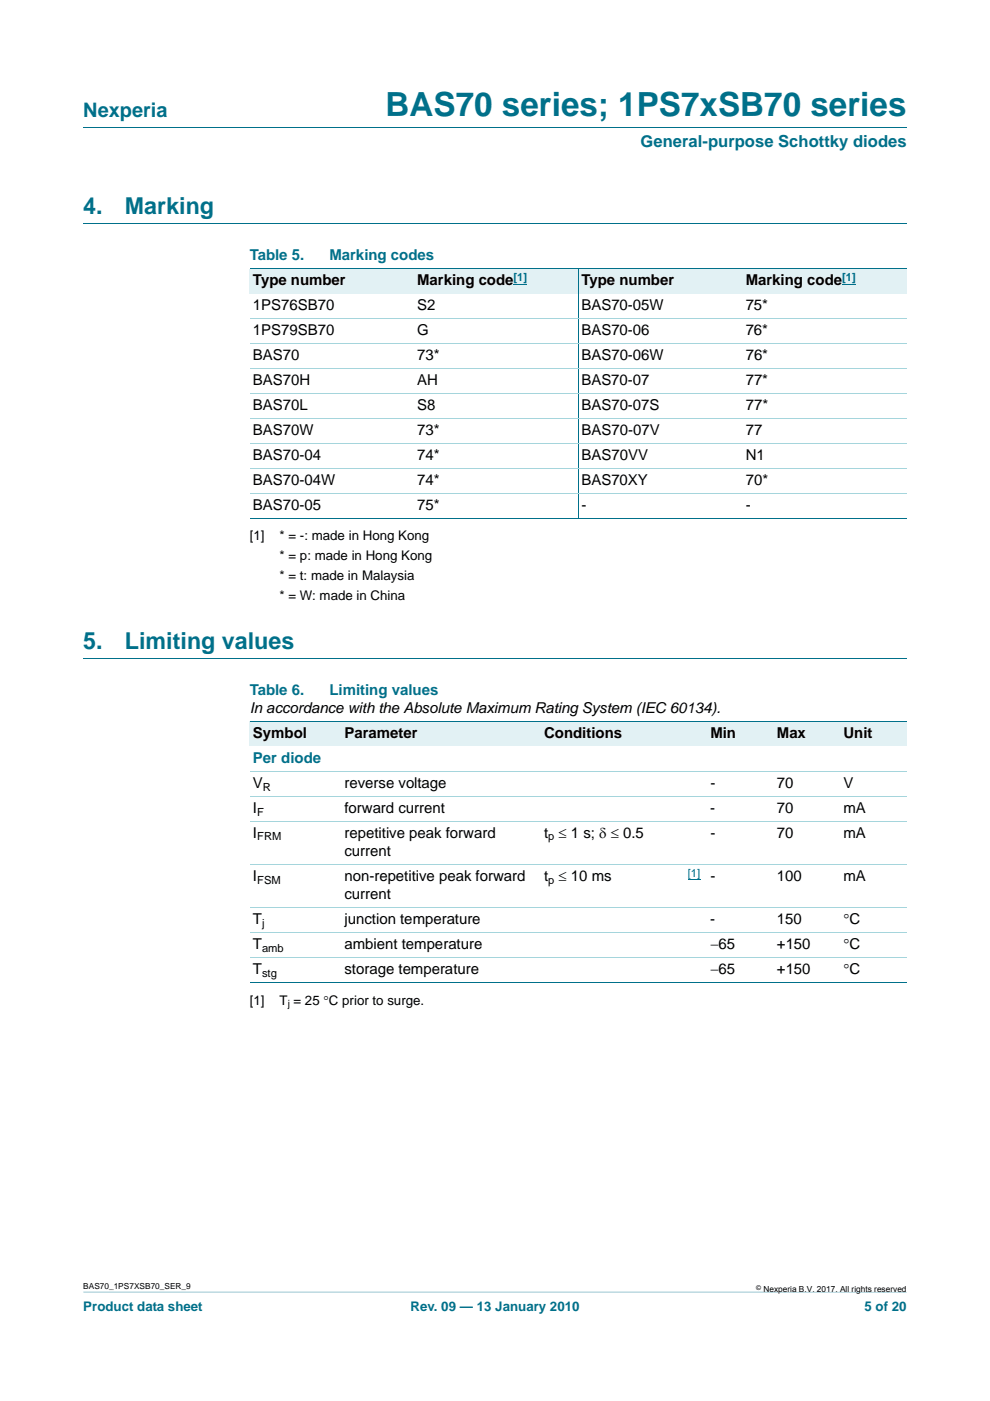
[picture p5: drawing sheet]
<svg xmlns="http://www.w3.org/2000/svg" width="210mm" height="297mm" viewBox="0 0 210 297" stroke-linecap="round" stroke-linejoin="round" font-family="sans-serif">
<defs><g id="words">
<text font-size="7" fill="#00708a" x="81.8" y="24.6">BAS70 series; 1PS7xSB70 series</text>
<g font-size="4.9" fill="#00708a">
<text x="17.7" y="45.4">4.</text>
<text x="26.5" y="45.4">Marking</text>
<text x="17.7" y="137.5">5.</text>
<text x="26.5" y="137.5">Limiting values</text>
</g>
<text font-size="4.2" fill="#00708a" x="17.7" y="24.9">Nexperia</text>
<text font-size="3.5" fill="#00708a" x="135.9" y="31.1">General-purpose Schottky diodes</text>
<g font-size="3.2" fill="#00708a">
<text x="53" y="55.2">Table 5.</text>
<text x="69.9" y="55.2">Marking codes</text>
<text x="53" y="147.3">Table 6.</text>
<text x="69.9" y="147.3">Limiting values</text>
<text x="53.7" y="161.8">Per diode</text>
</g>
<g font-size="3.2">
<text x="53.7" y="60.5">Type number</text>
<text x="53.7" y="65.8">1PS76SB70</text>
<text x="88.5" y="65.8">S2</text>
<text x="88.5" y="60.5">Marking code</text>
<text x="123.3" y="65.8">BAS70-05W</text>
<text x="123.3" y="60.5">Type number</text>
<text x="158.2" y="65.8">75*</text>
<text x="158.2" y="60.5">Marking code</text>
<text x="53.7" y="71.1">1PS79SB70</text>
<text x="88.5" y="71.1">G</text>
<text x="123.3" y="71.1">BAS70-06</text>
<text x="158.2" y="71.1">76*</text>
<text x="53.7" y="76.4">BAS70</text>
<text x="88.5" y="76.4">73*</text>
<text x="123.3" y="76.4">BAS70-06W</text>
<text x="158.2" y="76.4">76*</text>
<text x="53.7" y="81.7">BAS70H</text>
<text x="88.5" y="81.7">AH</text>
<text x="123.3" y="81.7">BAS70-07</text>
<text x="158.2" y="81.7">77*</text>
<text x="53.7" y="87">BAS70L</text>
<text x="88.5" y="87">S8</text>
<text x="123.3" y="87">BAS70-07S</text>
<text x="158.2" y="87">77*</text>
<text x="53.7" y="92.2">BAS70W</text>
<text x="88.5" y="92.2">73*</text>
<text x="123.3" y="92.2">BAS70-07V</text>
<text x="158.2" y="92.2">77</text>
<text x="53.7" y="97.5">BAS70-04</text>
<text x="88.5" y="97.5">74*</text>
<text x="123.3" y="97.5">BAS70VV</text>
<text x="158.2" y="97.5">N1</text>
<text x="53.7" y="102.8">BAS70-04W</text>
<text x="88.5" y="102.8">74*</text>
<text x="123.3" y="102.8">BAS70XY</text>
<text x="158.2" y="102.8">70*</text>
<text x="53.7" y="108.1">BAS70-05</text>
<text x="88.5" y="108.1">75*</text>
<text x="123.3" y="108.1">-</text>
<text x="158.2" y="108.1">-</text>
<text x="53" y="151.2">In accordance with the Absolute Maximum Rating System (IEC 60134).</text>
<text x="53.7" y="156.5">Symbol</text>
<text x="73.1" y="156.5">Parameter</text>
<text x="115.4" y="156.5">Conditions</text>
<text x="150.7" y="156.5">Min</text>
<text x="164.8" y="156.5">Max</text>
<text x="178.9" y="156.5">Unit</text>
<text x="53.7" y="167">V</text>
<text x="73.1" y="167">reverse voltage</text>
<text x="150.7" y="167">-</text>
<text x="164.8" y="167">70</text>
<text x="178.9" y="167">V</text>
<text x="53.7" y="172.3">I</text>
<text x="73.1" y="172.3">forward current</text>
<text x="150.7" y="172.3">-</text>
<text x="164.8" y="172.3">70</text>
<text x="178.9" y="172.3">mA</text>
<text x="53.7" y="177.6">I</text>
<text x="73.1" y="177.6">repetitive peak forward</text>
<text x="115.4" y="177.6">t ≤ 1 s; δ ≤ 0.5</text>
<text x="150.7" y="177.6">-</text>
<text x="164.8" y="177.6">70</text>
<text x="178.9" y="177.6">mA</text>
<text x="73.1" y="181.5">current</text>
<text x="53.7" y="186.8">I</text>
<text x="73.1" y="186.8">non-repetitive peak forward</text>
<text x="73.1" y="190.7">current</text>
<text x="115.4" y="186.8">t ≤ 10 ms</text>
<text x="150.7" y="186.8">-</text>
<text x="164.8" y="186.8">100</text>
<text x="178.9" y="186.8">mA</text>
<text x="53.7" y="196">T</text>
<text x="73.1" y="196">junction temperature</text>
<text x="150.6" y="196">-</text>
<text x="164.8" y="196">150</text>
<text x="178.9" y="196">°C</text>
<text x="53.7" y="201.3">T</text>
<text x="73.1" y="201.3">ambient temperature</text>
<text x="150.7" y="201.3">−65</text>
<text x="164.8" y="201.3">+150</text>
<text x="178.9" y="201.3">°C</text>
<text x="53.7" y="206.5">T</text>
<text x="73.1" y="206.5">storage temperature</text>
<text x="150.7" y="206.5">−65</text>
<text x="164.8" y="206.5">+150</text>
<text x="178.9" y="206.5">°C</text>
</g>
<g font-size="2.8">
<text x="53" y="114.6">[1]</text>
<text x="59.3" y="118.8">* = p: made in Hong Kong</text>
<text x="59.3" y="114.6">* = -: made in Hong Kong</text>
<text x="59.3" y="123.1">* = t: made in Malaysia</text>
<text x="59.3" y="127.3">* = W: made in China</text>
<text x="53" y="213">[1]</text>
<text x="59.3" y="213">T = 25 °C prior to surge.</text>
</g>
<g font-size="2.8" fill="#00708a">
<text x="17.7" y="277.9">Product data sheet</text>
<text x="87.1" y="277.9">Rev. 09 — 13 January 2010</text>
<text x="183.4" y="277.9">5 of 20</text>
</g>
<g font-size="2.4" fill="#00f">
<text x="108.9" y="59.5">[1]</text>
<text x="178.6" y="59.5">[1]</text>
<text x="145.9" y="185.8">[1]</text>
</g>
<g font-size="2.4">
<text x="55.8" y="167.6">R</text>
<text x="54.5" y="172.9">F</text>
<text x="54.5" y="178.2">FRM</text>
<text x="116.3" y="178.2">p</text>
<text x="54.5" y="187.4">FSM</text>
<text x="116.3" y="187.4">p</text>
<text x="55.6" y="196.5">j</text>
<text x="55.6" y="201.8">amb</text>
<text x="55.6" y="207.1">stg</text>
</g>
<text font-size="2.1" x="61" y="213.5">j</text>
<g font-size="1.8">
<text x="17.7" y="273.3">BAS70_1PS7XSB70_SER_9</text>
<text x="161.9" y="273.9">Nexperia B.V. 2017. All rights reserved</text>
</g>
<text font-size="1.4" x="160.4" y="273.4">©</text>
</g></defs>
<path d="M17.7 273.9l174.6 .1z" fill="#00708a"/>
<path d="M17.7 27h174.6M17.7 47.4h174.6M17.7 139.5h174.6" fill="none" stroke="#00708a" stroke-width=".21"/>
<g fill="#e2f1f4">
<path d="M53 57h34.8v5.3h-34.8z"/>
<path d="M87.8 57h34.8v5.3h-34.8z"/>
</g>
<path d="M108.9 60.2h2.9" fill="none" stroke="#00f" stroke-width=".21"/>
<g fill="#e2f1f4">
<path d="M122.6 57h34.9v5.3h-34.9z"/>
<path d="M157.5 57h34.8v5.3h-34.8z"/>
</g>
<path d="M178.6 60.2h2.9" fill="none" stroke="#00f" stroke-width=".21"/>
<path d="M53 57h139.3M122.6 56.9v53M53 109.9h139.3" fill="none" stroke="#00708a" stroke-width=".21"/>
<path d="M53 67.5h139.3M53 72.8h139.3M53 78.1h139.3M53 83.4h139.3M53 88.7h139.3M53 94h139.3M53 99.3h139.3M53 104.6h139.3" fill="none" stroke="#a5d5dc" stroke-width=".21"/>
<g fill="#e2f1f4">
<path d="M53 152.9h19.3v5.3h-19.3z"/>
<path d="M72.3 152.9h42.4v5.3h-42.4z"/>
<path d="M114.7 152.9h28.2v5.3h-28.2z"/>
<path d="M142.9 152.9h21.2v5.3h-21.2z"/>
<path d="M164.1 152.9h14.1v5.3h-14.1z"/>
<path d="M178.2 152.9h14.1v5.3h-14.1z"/>
</g>
<path d="M145.9 186.5h2.6" fill="none" stroke="#00f" stroke-width=".21"/>
<path d="M53 152.9h139.3M53 208.3h139.3" fill="none" stroke="#00708a" stroke-width=".21"/>
<path d="M53 163.5h139.3M53 168.8h139.3M53 174.1h139.3M53 183.3h139.3M53 192.4h139.3M53 197.7h139.3M53 203h139.3" fill="none" stroke="#a5d5dc" stroke-width=".21"/>
<use href="#words"/>
</svg>
